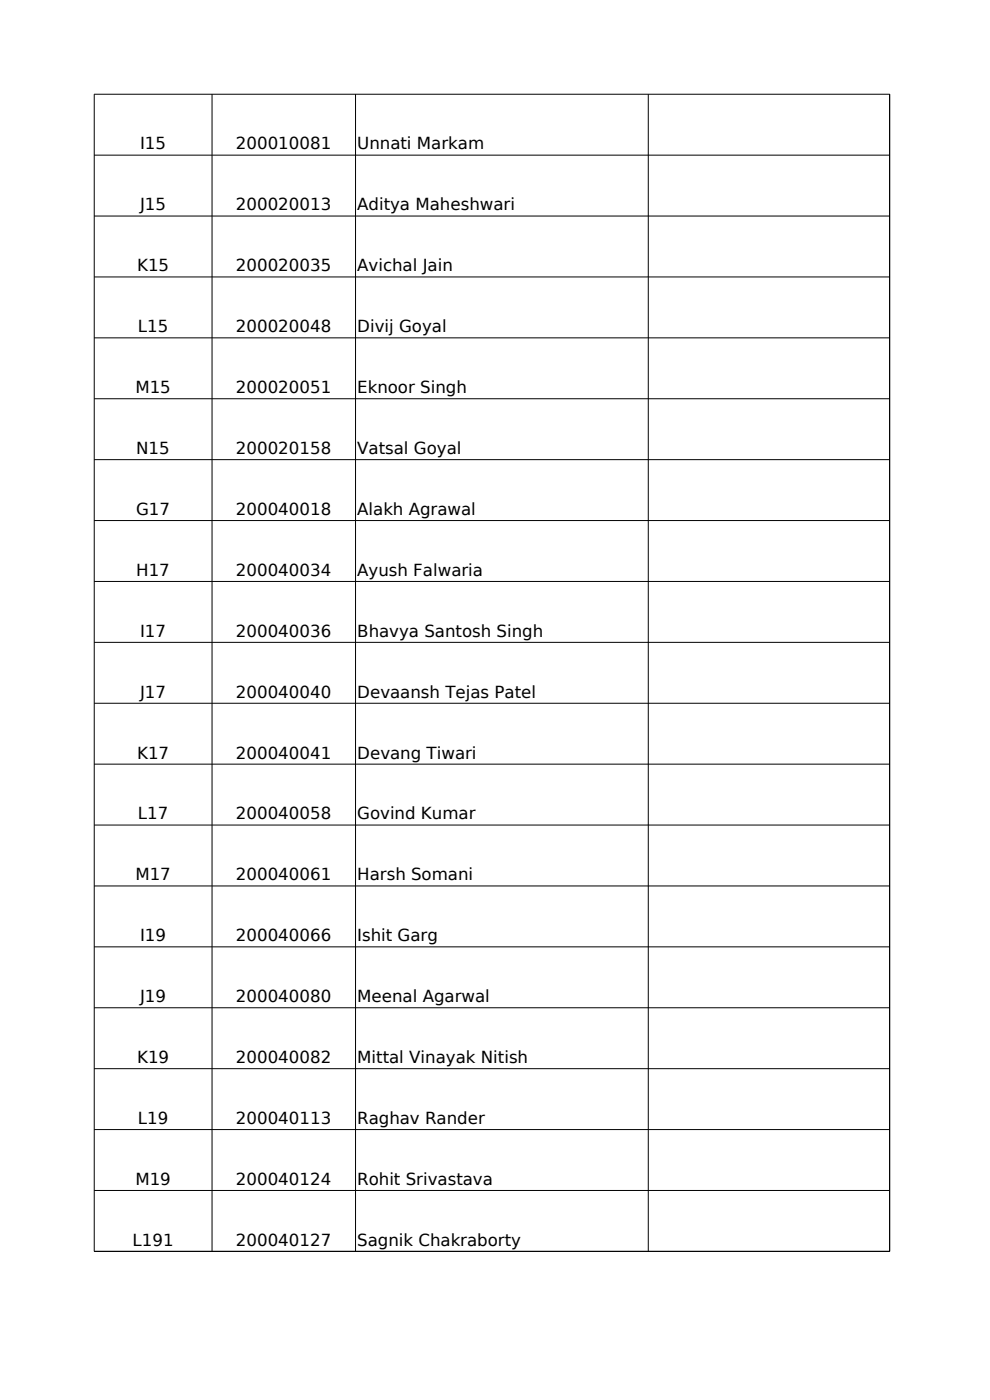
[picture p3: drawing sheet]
<svg xmlns="http://www.w3.org/2000/svg" width="210mm" height="297mm" viewBox="0 0 210 297" stroke-linecap="round" stroke-linejoin="round" font-family="sans-serif">
<defs><g id="words">
<g font-size="3.5">
<text x="29.7" y="31.7">I15</text>
<text x="50" y="31.7">200010081</text>
<text x="75.8" y="31.7">Unnati Markam</text>
<text x="29.7" y="44.6">J15</text>
<text x="50" y="44.6">200020013</text>
<text x="75.8" y="44.6">Aditya Maheshwari</text>
<text x="29.1" y="57.6">K15</text>
<text x="50" y="57.6">200020035</text>
<text x="75.8" y="57.6">Avichal Jain</text>
<text x="29.2" y="70.5">L15</text>
<text x="50" y="70.5">200020048</text>
<text x="75.8" y="70.5">Divij Goyal</text>
<text x="28.7" y="83.4">M15</text>
<text x="50" y="83.4">200020051</text>
<text x="75.8" y="83.4">Eknoor Singh</text>
<text x="28.9" y="96.3">N15</text>
<text x="50" y="96.3">200020158</text>
<text x="75.8" y="96.3">Vatsal Goyal</text>
<text x="28.9" y="109.3">G17</text>
<text x="50" y="109.3">200040018</text>
<text x="75.8" y="109.3">Alakh Agrawal</text>
<text x="28.9" y="122.2">H17</text>
<text x="50" y="122.2">200040034</text>
<text x="75.8" y="122.2">Ayush Falwaria</text>
<text x="29.7" y="135.1">I17</text>
<text x="50" y="135.1">200040036</text>
<text x="75.8" y="135.1">Bhavya Santosh Singh</text>
<text x="29.7" y="148">J17</text>
<text x="50" y="148">200040040</text>
<text x="75.8" y="148">Devaansh Tejas Patel</text>
<text x="29.1" y="160.9">K17</text>
<text x="50" y="160.9">200040041</text>
<text x="75.8" y="160.9">Devang Tiwari</text>
<text x="29.2" y="173.9">L17</text>
<text x="50" y="173.9">200040058</text>
<text x="75.8" y="173.9">Govind Kumar</text>
<text x="28.7" y="186.8">M17</text>
<text x="50" y="186.8">200040061</text>
<text x="75.8" y="186.8">Harsh Somani</text>
<text x="29.7" y="199.7">I19</text>
<text x="50" y="199.7">200040066</text>
<text x="75.8" y="199.7">Ishit Garg</text>
<text x="29.7" y="212.6">J19</text>
<text x="50" y="212.6">200040080</text>
<text x="75.8" y="212.6">Meenal Agarwal</text>
<text x="29.1" y="225.5">K19</text>
<text x="50" y="225.5">200040082</text>
<text x="75.8" y="225.5">Mittal Vinayak Nitish</text>
<text x="29.2" y="238.4">L19</text>
<text x="50" y="238.4">200040113</text>
<text x="75.8" y="238.4">Raghav Rander</text>
<text x="28.7" y="251.4">M19</text>
<text x="50" y="251.4">200040124</text>
<text x="75.8" y="251.4">Rohit Srivastava</text>
<text x="28.1" y="264.3">L191</text>
<text x="50" y="264.3">200040127</text>
<text x="75.8" y="264.3">Sagnik Chakraborty</text>
</g>
</g></defs>
<g fill="none" stroke="#000" stroke-width=".21">
<path d="M20 20h168.7v245.5h-168.7zM45 20v245.5M75.4 20v245.5M137.5 20v245.5M20 32.9h168.7M20 45.8h168.7M20 58.8h168.7M20 71.7h168.7M20 84.6h168.7M20 97.5h168.7M20 110.4h168.7M20 123.4h168.7"/>
<path d="M20 136.3h168.7M20 149.2h168.7M20 162.1h168.7M20 175h168.7M20 188h168.7M20 200.9h168.7M20 213.8h168.7M20 226.7h168.7M20 239.6h168.7M20 252.6h168.7"/>
</g>
<use href="#words"/>
</svg>
